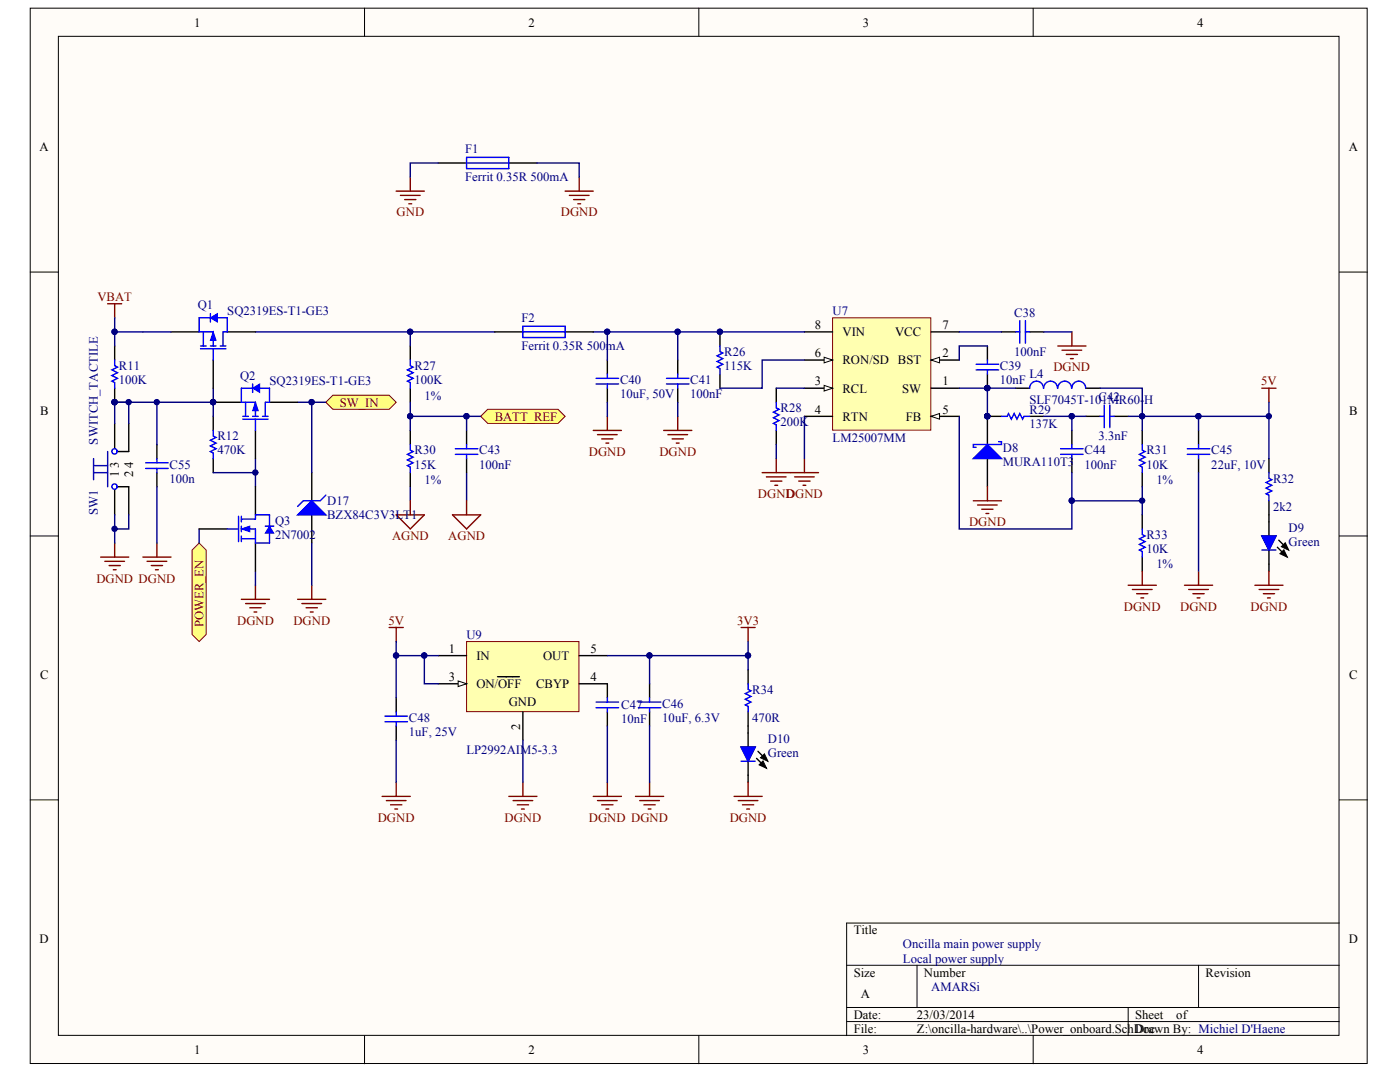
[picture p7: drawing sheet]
<svg xmlns="http://www.w3.org/2000/svg" width="270mm" height="207mm" viewBox="0 0 270 207" stroke-linecap="round" stroke-linejoin="round" font-family="sans-serif">
<defs><g id="words">
<g font-size="2.4">
<text x="37.4" y="5.1">1</text>
<text x="101.9" y="5.1">2</text>
<text x="166.3" y="5.1">3</text>
<text x="230.8" y="5.1">4</text>
<text x="7.6" y="29.2">A</text>
<text x="260" y="29.2">A</text>
<text x="157.1" y="63.4">8</text>
<text x="162.4" y="64.8">VIN</text>
<text x="172.5" y="64.8">VCC</text>
<text x="181.7" y="63.4">7</text>
<text x="157.1" y="68.8">6</text>
<text x="162.4" y="70.2">RON/SD BST</text>
<text x="181.7" y="68.8">2</text>
<text x="157.1" y="74.2">3</text>
<text x="162.4" y="75.6">RCL</text>
<text x="173.9" y="75.6">SW</text>
<text x="181.7" y="74.2">1</text>
<text x="7.7" y="80">B</text>
<text x="157.1" y="79.7">4</text>
<text x="162.4" y="81">RTN</text>
<text x="174.6" y="81">FB</text>
<text x="181.7" y="79.7">5</text>
<text x="260.1" y="80">B</text>
<text x="22.9" y="91.9" transform="rotate(-90 22.9 91.9)">1</text>
<text x="22.9" y="90.1" transform="rotate(-90 22.9 90.1)">3</text>
<text x="25.7" y="91.9" transform="rotate(-90 25.7 91.9)">2</text>
<text x="25.7" y="90.1" transform="rotate(-90 25.7 90.1)">4</text>
<text x="86.5" y="125.8">1</text>
<text x="113.8" y="125.8">5</text>
<text x="7.7" y="130.9">C</text>
<text x="86.5" y="131.2">3</text>
<text x="91.8" y="127.1">IN</text>
<text x="104.7" y="127.1">OUT</text>
<text x="113.8" y="131.2">4</text>
<text x="260.1" y="130.9">C</text>
<text x="91.8" y="132.6">ON/OFF</text>
<text x="98.1" y="136.1">GND</text>
<text x="103.3" y="132.6">CBYP</text>
<text x="100.3" y="140.5" transform="rotate(-90 100.3 140.5)">2</text>
<text x="164.6" y="180">Title</text>
<text x="7.6" y="181.7">D</text>
<text x="260" y="181.7">D</text>
<text x="164.6" y="188.1">Size</text>
<text x="178.1" y="188.1">Number</text>
<text x="232.4" y="188.1">Revision</text>
<text x="164.6" y="196.3">Date:</text>
<text x="165.9" y="192.2">A</text>
<text x="176.8" y="196.3">23/03/2014</text>
<text x="218.8" y="196.3">Sheet</text>
<text x="226.8" y="196.3">of</text>
<text x="37.4" y="203">1</text>
<text x="101.9" y="203">2</text>
<text x="164.6" y="199">File:</text>
<text x="166.3" y="203">3</text>
<text x="176.8" y="199">Z:\oncilla-hardware\..\Power_onboard.SchDoc</text>
<text x="218.8" y="199">Drawn By: Michiel D'Haene</text>
<text x="230.8" y="203">4</text>
</g>
<g font-size="2.4" fill="#000080">
<text x="89.7" y="29.5">F1</text>
<text x="89.7" y="34.9">Ferrit 0.35R 500mA</text>
<text x="38.1" y="59.6">Q1</text>
<text x="43.8" y="60.7">SQ2319ES-T1-GE3</text>
<text x="100.5" y="62">F2</text>
<text x="160.5" y="60.7">U7</text>
<text x="195.5" y="61">C38</text>
<text x="22.9" y="71.3">R11</text>
<text x="79.9" y="71.3">R27</text>
<text x="100.5" y="67.5">Ferrit 0.35R 500mA</text>
<text x="139.6" y="71.3">115K</text>
<text x="139.6" y="68.6">R26</text>
<text x="192.8" y="71.3">C39</text>
<text x="195.5" y="68.6">100nF</text>
<text x="22.9" y="74">100K</text>
<text x="46.3" y="73.2">Q2</text>
<text x="52" y="74.2">SQ2319ES-T1-GE3</text>
<text x="79.9" y="74">100K</text>
<text x="81.8" y="77">1%</text>
<text x="119.5" y="76.7">10uF, 50V</text>
<text x="119.5" y="74">C40</text>
<text x="133.1" y="76.7">100nF</text>
<text x="133.1" y="74">C41</text>
<text x="192.8" y="74">10nF</text>
<text x="198.5" y="72.9">L4</text>
<text x="198.5" y="77.8">SLF7045T-101MR60-H</text>
<text x="211.8" y="77.2">C42</text>
<text x="150.5" y="82.1">200K</text>
<text x="150.5" y="79.4">R28</text>
<text x="198.5" y="82.4">137K</text>
<text x="198.5" y="79.7">R29</text>
<text x="18.9" y="85.6" transform="rotate(-90 18.9 85.6)">SWITCH_TACTILE</text>
<text x="41.9" y="87.5">470K</text>
<text x="41.9" y="84.8">R12</text>
<text x="79.9" y="87.5">R30</text>
<text x="92.4" y="87.5">C43</text>
<text x="160.5" y="85.1">LM25007MM</text>
<text x="193.3" y="87">D8</text>
<text x="193.3" y="89.7">MURA110T3</text>
<text x="209.1" y="87.5">C44</text>
<text x="211.8" y="84.8">3.3nF</text>
<text x="221" y="87.5">R31</text>
<text x="233.5" y="87.5">C45</text>
<text x="32.7" y="93">100n</text>
<text x="32.7" y="90.3">C55</text>
<text x="79.9" y="90.3">15K</text>
<text x="81.8" y="93.2">1%</text>
<text x="92.4" y="90.3">100nF</text>
<text x="209.1" y="90.3">100nF</text>
<text x="221" y="90.3">10K</text>
<text x="222.9" y="93.2">1%</text>
<text x="233.5" y="90.3">22uF, 10V</text>
<text x="245.4" y="93">R32</text>
<text x="18.9" y="99.2" transform="rotate(-90 18.9 99.2)">SW1</text>
<text x="53" y="101.1">Q3</text>
<text x="63.1" y="97.3">D17</text>
<text x="63.1" y="100">BZX84C3V3LT1</text>
<text x="245.4" y="98.4">2k2</text>
<text x="53" y="103.8">2N7002</text>
<text x="221" y="106.5">10K</text>
<text x="221" y="103.8">R33</text>
<text x="248.4" y="105.2">Green</text>
<text x="248.4" y="102.5">D9</text>
<text x="222.9" y="109.5">1%</text>
<text x="89.9" y="123.1">U9</text>
<text x="119.8" y="136.6">C47</text>
<text x="127.7" y="136.3">C46</text>
<text x="145" y="133.6">R34</text>
<text x="78.8" y="141.8">1uF, 25V</text>
<text x="78.8" y="139">C48</text>
<text x="119.8" y="139.3">10nF</text>
<text x="127.7" y="139">10uF, 6.3V</text>
<text x="145" y="139">470R</text>
<text x="148" y="143.1">D10</text>
<text x="89.9" y="145.3">LP2992AIM5-3.3</text>
<text x="148" y="145.8">Green</text>
<text x="174.1" y="182.7">Oncilla main power supply</text>
<text x="174.1" y="185.4">Local power supply</text>
<text x="179.5" y="190.8">AMARSi</text>
</g>
<g font-size="2.4" fill="#800000">
<text x="76.5" y="41.7">GND</text>
<text x="108.1" y="41.7">DGND</text>
<text x="18.8" y="58">VBAT</text>
<text x="203.1" y="71.5">DGND</text>
<text x="243.1" y="74.2">5V</text>
<text x="65.5" y="78.3">SW_IN</text>
<text x="95.4" y="81">BATT_REF</text>
<text x="113.5" y="87.8">DGND</text>
<text x="127.1" y="87.8">DGND</text>
<text x="146.1" y="95.9">DGNDGND</text>
<text x="186.8" y="101.4">DGND</text>
<text x="75.6" y="104.1">AGND</text>
<text x="86.4" y="104.1">AGND</text>
<text x="18.6" y="112.2">DGND DGND</text>
<text x="216.7" y="117.6">DGND</text>
<text x="227.5" y="117.6">DGND</text>
<text x="241.1" y="117.6">DGND</text>
<text x="39.2" y="120.9" transform="rotate(-90 39.2 120.9)">POWER_EN</text>
<text x="45.7" y="120.4">DGND</text>
<text x="56.6" y="120.4">DGND</text>
<text x="74.9" y="120.4">5V</text>
<text x="142.1" y="120.4">3V3</text>
<text x="72.8" y="158.3">DGND</text>
<text x="97.3" y="158.3">DGND</text>
<text x="113.5" y="158.3">DGND DGND</text>
<text x="140.7" y="158.3">DGND</text>
</g>
</g></defs>
<g fill="#fffcf8" stroke="#000" stroke-width=".19">
<path d="M5.8 1.6h257.7v203.3h-257.7z"/>
<path d="M11.3 7h246.8v192.4h-246.8z"/>
</g>
<g fill="none" stroke="#000" stroke-width=".19">
<path d="M70.3 1.6v5.4M134.7 1.6v5.4M199.2 1.6v5.4M5.8 52.4h5.5M258.2 52.4h5.4M5.8 103.2h5.5M258.2 103.2h5.4M5.8 154.1h5.5M258.2 154.1h5.4M258.2 177.8h-95v21.7M70.3 199.5v5.4M134.7 199.5v5.4"/>
<path d="M163.2 185.9h95M163.2 194.1h95M163.2 196.8h95M176.8 185.9v8.2M199.2 199.5v5.4M217.5 194.1v5.4M231 185.9v8.2"/>
</g>
<path d="M79.1 66.6v2.8M79.1 74.8v2.7M138.8 63.9v2.7M138.8 72.1v2.7M79.1 82.9v2.7M79.1 91v2.8M89.9 82.9v2.7M89.9 88.3v2.7M190.3 80.2h2.8M198.5 80.2h2.7" fill="none" stroke="#000" stroke-width=".27"/>
<g fill="#000080" stroke="#000080" stroke-width=".19">
<circle cx="138.8" cy="63.9" r=".52"/>
<circle cx="190.3" cy="80.2" r=".52"/>
<circle cx="89.9" cy="80.2" r=".52"/>
<circle cx="79.1" cy="80.2" r=".52"/>
</g>
<path d="M79.1 69.4v1l.5 .3-1.1 .6 1.1 .5-1.1 .5 1.1 .6-1.1 .5 .6 .3v1.1M138.8 66.6v1.1l.5 .3-1.1 .5 1.1 .6-1.1 .5 1.1 .6-1.1 .5 .6 .3v1.1M79.1 85.6v1.1l.5 .3-1.1 .5 1.1 .6-1.1 .5 1.1 .5-1.1 .6 .6 .3v1M87.8 86.4h4.3M87.8 87.5h4.3M89.9 85.6v.8M89.9 87.5v.8M193.1 80.2h1l.3-.5 .6 1 .5-1 .5 1 .6-1 .5 1 .3-.5h1.1" fill="none" stroke="#00f" stroke-width=".27"/>
<path d="M20.7 58.5h2.8M22.1 58.5v2.7" fill="none" stroke="#800000" stroke-width=".27"/>
<path d="M79.1 77.5v2.7h10.8v2.7M79.1 80.2v2.7M79.1 93.8v2.7M89.9 91v5.5" fill="none" stroke="#000080" stroke-width=".27"/>
<path d="M92.7 80.2l1.3-1.4h13.6l1.3 1.4-1.3 1.4h-13.6z" fill-rule="evenodd" fill="#ffff80" stroke="#800000" stroke-width=".19"/>
<path d="M114.4 63.9h2.7v5.5M117.1 63.9h13.5v5.5M117.1 77.5v2.7M130.6 77.5v2.7M89.9 80.2h2.8" fill="none" stroke="#000080" stroke-width=".27"/>
<g fill="#000080" stroke="#000080" stroke-width=".19">
<circle cx="89.9" cy="80.2" r=".52"/>
<circle cx="117.1" cy="63.9" r=".52"/>
<circle cx="130.6" cy="63.9" r=".52"/>
</g>
<g fill="none" stroke="#000" stroke-width=".27">
<path d="M117.1 69.4v2.7M117.1 74.8v2.7M130.6 69.4v2.7M130.6 74.8v2.7M244.6 96.5v6.7h1.4l-1.4 2.8-1.3-2.8h1.3M244.6 88.3v2.7M244.6 106v4M246.2 105.4l1.7 1.6M246.5 104.1l1.6 1.6M144.2 137.1v6.8h1.4l-1.4 2.7-1.3-2.7h1.3M144.2 129v2.7M144.2 146.6v4.1"/>
<path d="M145.8 146.1l1.7 1.6M146.1 144.7l1.6 1.7"/>
</g>
<path d="M114.9 72.9h4.3M114.9 74h4.3M117.1 72.1v.8M117.1 74v.8M128.5 72.9h4.3M128.5 74h4.3M130.6 72.1v.8M130.6 74v.8M244.6 91v1.1l.6 .3-1.1 .5 1.1 .6-1.1 .5 1.1 .6-1.1 .5 .5 .3v1.1M243.3 106h2.7M144.2 131.7v1.1l.6 .3-1.1 .5 1.1 .6-1.1 .5 1.1 .5-1.1 .6 .5 .3v1M142.9 146.6h2.7" fill="none" stroke="#00f" stroke-width=".27"/>
<path d="M246.7 106.7l.8-.8 .7 1.4zM247 105.3l.8-.7 .6 1.4zM146.3 147.3l.8-.7 .7 1.4zM146.6 146l.8-.8 .6 1.5z" fill="#000" stroke="#000" stroke-width=".19"/>
<g fill="#00f" stroke="#00f" stroke-width=".27">
<path d="M243.3 103.2h2.7l-1.4 2.8z"/>
<path d="M142.9 143.9h2.7l-1.4 2.7z"/>
</g>
<g fill="none" stroke="#800000" stroke-width=".27">
<path d="M243.3 74.8h2.7M244.6 74.8v2.7M114.4 82.9h5.4M115.2 83.7h3.8M116 84.5h2.2M116.8 85.4h.5M117.1 80.2v2.7M127.9 82.9h5.5M128.7 83.7h3.8M129.6 84.5h2.1M130.4 85.4h.5M130.6 80.2v2.7"/>
<path d="M19.4 107.3h5.4M20.2 108.1h3.8M21 108.9h2.2M21.8 109.8h.6M22.1 104.6v2.7M241.9 112.7h5.4M242.7 113.6h3.8M243.5 114.4h2.2M244.3 115.2h.6M244.6 110v2.7M142.9 120.9h2.7M144.2 120.9v2.7"/>
<path d="M141.5 153.4h5.4M142.3 154.2h3.8M143.1 155h2.2M143.9 155.8h.6M144.2 150.7v2.7"/>
</g>
<path d="M160.5 61.2h18.9v21.7h-18.9z" fill="#ffffb0" stroke="#800000" stroke-width=".19"/>
<path d="M155.1 74.8h5.4M179.5 63.9h5.4" fill="none" stroke="#000" stroke-width=".27"/>
<path d="M158.9 74.2l1.6 .6-1.6 .5z" fill="#fffcf8" stroke="#000" stroke-width=".19"/>
<path d="M179.5 74.8h5.4M179.5 80.2h5.4" fill="none" stroke="#000" stroke-width=".27"/>
<path d="M179.5 80.2l1.6-.5v1z" fill="#fffcf8" stroke="#000" stroke-width=".19"/>
<path d="M155.1 63.9h5.4M179.5 69.4h5.4M155.1 80.2h5.4" fill="none" stroke="#000" stroke-width=".27"/>
<path d="M179.5 69.4l1.6-.6v1.1z" fill="#fffcf8" stroke="#000" stroke-width=".19"/>
<path d="M155.1 69.4h5.4" fill="none" stroke="#000" stroke-width=".27"/>
<path d="M158.9 68.8l1.6 .6-1.6 .5z" fill="#fffcf8" stroke="#000" stroke-width=".19"/>
<g fill="none" stroke="#000" stroke-width=".27">
<path d="M149.6 74.8v2.7M190.3 66.6v2.8M190.3 72.1v2.7M193.1 63.9h2.7M195.8 74.8h2.7M198.5 63.9h2.7M209.3 74.8h2.7M149.6 82.9v2.7M190.3 80.2v5.4M190.3 88.3v5.5M206.6 82.9v2.7M206.6 88.3v2.7"/>
<path d="M209.3 80.2h2.7M214.8 80.2h2.7M220.2 82.9v2.7M220.2 91v2.8M220.2 99.2v2.7M231 82.9v2.7M231 88.3v2.7M220.2 107.3v2.7"/>
</g>
<g fill="none" stroke="#00f" stroke-width=".27">
<path d="M149.6 77.5v1.1l.6 .2-1.1 .6 1.1 .5-1.1 .6 1.1 .5-1.1 .6 .5 .2v1.1M188.2 70.2h4.3M188.2 71.3h4.3M190.3 69.4v.8M190.3 71.3v.8M195.8 63.9h.8M196.6 61.8v4.3M197.7 61.8v4.3M197.7 63.9h.8M201.1 74.8a1.33 1.33 0 0 0-1.3-1.4 1.33 1.33 0 0 0-1.3 1.4M203.9 74.8a1.33 1.33 0 0 0-1.4-1.4 1.33 1.33 0 0 0-1.3 1.4M206.6 74.8a1.33 1.33 0 0 0-1.4-1.4 1.33 1.33 0 0 0-1.3 1.4"/>
<path d="M209.3 74.8a1.33 1.33 0 0 0-1.4-1.4 1.33 1.33 0 0 0-1.3 1.4M212.9 78v4.4M213.9 78v4.4M192.5 85.1h.6v.5h-5.5v.6h.6M204.4 86.4h4.4M204.4 87.5h4.4M206.6 85.6v.8M206.6 87.5v.8M212 80.2h.9M213.9 80.2h.9M220.2 85.6v1.1l.5 .3-1.1 .5 1.1 .6-1.1 .5 1.1 .5-1.1 .6 .6 .3v1M228.9 86.4h4.3"/>
<path d="M228.9 87.5h4.3M231 85.6v.8M231 87.5v.8M220.2 101.9v1.1l.5 .2-1.1 .6 1.1 .5-1.1 .6 1.1 .5-1.1 .6 .6 .2v1.1"/>
</g>
<g fill="none" stroke="#800000" stroke-width=".27">
<path d="M203.9 66.6h5.4M204.7 67.5h3.8M205.5 68.3h2.2M206.3 69.1h.6M206.6 63.9v2.7M146.9 91h10.9M147.7 91.9h3.8M148.6 92.7h2.1M149.4 93.5h.5M149.6 88.3v2.7M153.2 91.9h3.8M154 92.7h2.2"/>
<path d="M154.8 93.5h.5M155.1 88.3v2.7M217.5 112.7h5.4M218.3 113.6h3.8M219.1 114.4h2.2M219.9 115.2h.6M220.2 110v2.7M228.3 112.7h5.5M229.1 113.6h3.8M230 114.4h2.1M230.8 115.2h.5M231 110v2.7"/>
</g>
<g fill="none" stroke="#000080" stroke-width=".27">
<path d="M130.6 63.9h24.5M149.6 74.8h5.5M155.1 69.4h-8.2v5.4h-8.1M184.9 74.8h5.4v5.4M184.9 63.9h8.2M190.3 66.6h-5.4v2.8M190.3 74.8h5.5M201.2 63.9h5.4M212 74.8h8.2v5.4h10.8v2.7M244.6 77.5v10.8M149.6 85.6v2.7M155.1 80.2v8.1"/>
<path d="M201.2 80.2h5.4v2.7M206.6 91v5.5h13.6M206.6 80.2h2.7M217.5 80.2h2.7v2.7M220.2 93.8v5.4M231 80.2h13.6M231 91v19"/>
</g>
<g fill="#000080" stroke="#000080" stroke-width=".19">
<circle cx="130.6" cy="63.9" r=".52"/>
<circle cx="220.2" cy="96.4" r=".52"/>
<circle cx="206.6" cy="96.4" r=".52"/>
<circle cx="206.6" cy="80.2" r=".52"/>
<circle cx="220.2" cy="80.2" r=".52"/>
<circle cx="190.3" cy="74.8" r=".52"/>
<circle cx="231" cy="80.2" r=".52"/>
<circle cx="244.6" cy="80.2" r=".52"/>
<circle cx="190.3" cy="80.2" r=".52"/>
</g>
<path d="M187.6 88.3l2.7-2.7 2.8 2.7z" fill="#00f" stroke="#00f" stroke-width=".27"/>
<path d="M89.9 123.6h21.7v13.5h-21.7z" fill="#ffffb0" stroke="#800000" stroke-width=".19"/>
<path d="M84.5 126.3h5.4M84.5 131.7h5.4M100.8 137.1v5.5M111.7 126.3h5.4M111.7 131.7h5.4" fill="none" stroke="#000" stroke-width=".27"/>
<path d="M88.3 131.2l1.6 .5-1.6 .6z" fill="#fffcf8" stroke="#000" stroke-width=".19"/>
<g fill="none" stroke="#000" stroke-width=".27">
<path d="M84.5 31.4h5.4M98.1 31.4h5.4M22.1 66.6v2.8M22.1 74.8v2.7M95.4 63.9h5.4M108.9 63.9h5.5M22.1 81.6v5.4h2.7v-5.4M22.1 99.2v-5.4h2.7v5.4M76.4 134.4v2.7M76.4 139.9v2.7M95.9 130.4h4.2M117.1 131.7v2.7"/>
<path d="M117.1 137.1v2.8M125.2 131.7v2.7M125.2 137.1v2.8"/>
</g>
<g fill="none" stroke="#00f" stroke-width=".27">
<path d="M89.9 30.3h8.2v2.2h-8.2zM89.9 31.4h8.2M22.1 69.4v1l.5 .3-1 .6 1 .5-1 .5 1 .6-1 .5 .5 .3v1.1M100.8 62.9h8.1v2.1h-8.1zM100.8 63.9h8.1M74.2 138h4.3M74.2 139h4.3M76.4 137.1v.9M76.4 139v.9M114.9 135.2h4.3M114.9 136.3h4.3M117.1 134.4v.8"/>
<path d="M117.1 136.3v.8M123 135.2h4.4M123 136.3h4.4M125.2 134.4v.8M125.2 136.3v.8"/>
</g>
<g fill="none" stroke="#800000" stroke-width=".27">
<path d="M76.4 36.8h5.4M77.2 37.6h3.8M78 38.4h2.2M78.8 39.3h.6M79.1 34.1v2.7M108.9 36.8h5.5M109.8 37.6h3.7M110.6 38.4h2.1M111.4 39.3h.5M111.7 34.1v2.7M76.4 99.2h5.4l-2.7 2.7zM79.1 96.5v2.7"/>
<path d="M87.2 99.2h5.5l-2.8 2.7zM89.9 96.5v2.7M187.6 96.5h5.5M188.4 97.3h3.8M189.3 98.1h2.1M190.1 98.9h.5M190.3 93.8v2.7M75 120.9h2.7M76.4 120.9v2.7M73.7 153.4h5.4M74.5 154.2h3.8M75.3 155h2.2"/>
<path d="M76.1 155.8h.5M76.4 150.7v2.7M98.1 153.4h5.4M98.9 154.2h3.8M99.7 155h2.2M100.5 155.8h.6M100.8 150.7v2.7M114.4 153.4h5.4M115.2 154.2h3.8M116 155h2.2M116.8 155.8h.5M117.1 150.7v2.7"/>
<path d="M122.5 153.4h5.4M123.3 154.2h3.8M124.1 155h2.2M124.9 155.8h.6M125.2 150.7v2.7"/>
</g>
<g fill="none" stroke="#000080" stroke-width=".27">
<path d="M84.5 31.4h-5.4v2.7M103.5 31.4h8.2v2.7M95.4 63.9h-16.3v2.7M184.9 80.2v21.7h21.7v-5.4M76.4 123.6v2.7M81.8 126.3h-5.4v8.1M84.5 126.3h-2.7v5.4h2.7M117.1 126.3h8.1v5.4M117.1 139.9v10.8M125.2 126.3h19v2.7M125.2 139.9v10.8M144.2 123.6v2.7"/>
<path d="M76.4 142.6v8.1M100.8 142.6v8.1"/>
</g>
<g fill="#000080" stroke="#000080" stroke-width=".19">
<circle cx="81.8" cy="126.3" r=".52"/>
<circle cx="76.3" cy="126.3" r=".52"/>
<circle cx="125.2" cy="126.3" r=".52"/>
<circle cx="144.2" cy="126.3" r=".52"/>
<circle cx="79.1" cy="63.9" r=".52"/>
<circle cx="206.6" cy="96.4" r=".52"/>
<circle cx="22.1" cy="77.5" r=".52"/>
</g>
<path d="M18 91h2.7M18 89.7h2.7M18 88.3v4.1M20.7 87v6.8" fill="none" stroke="#0000bf" stroke-width=".27"/>
<g fill="#fff" stroke="#00f" stroke-width=".27">
<circle cx="22.1" cy="93.7" r=".52"/>
<circle cx="22.1" cy="87" r=".52"/>
</g>
<path d="M22.1 61.2v2.7h5.4M22.1 63.9v2.7M41.1 74.8v2.7h-19M49.2 63.9h29.9M57.4 77.5h2.7v13.5M22.1 81.6v-4.1h2.7v4.1M22.1 99.2v5.4M24.8 99.2v2.7h-2.7M60.1 104.6v8.1" fill="none" stroke="#000080" stroke-width=".27"/>
<g fill="#000080" stroke="#000080" stroke-width=".19">
<circle cx="22.1" cy="63.9" r=".52"/>
<circle cx="24.8" cy="77.5" r=".52"/>
<circle cx="22.1" cy="77.5" r=".52"/>
<circle cx="41.1" cy="77.5" r=".52"/>
<circle cx="22.1" cy="101.9" r=".52"/>
<circle cx="79.1" cy="63.9" r=".52"/>
<circle cx="60.1" cy="77.5" r=".52"/>
</g>
<path d="M60.1 91v5.5M60.1 99.2v5.4" fill="none" stroke="#000" stroke-width=".27"/>
<path d="M57.4 99.2l2.7-2.7 2.7 2.7z" fill="#00f" stroke="#00f" stroke-width=".27"/>
<path d="M62.8 95.4l-1.1 1.1h-3.2l-1.1 1.1" fill="none" stroke="#00f" stroke-width=".27"/>
<path d="M57.4 115.4h5.4M58.2 116.3h3.8M59 117.1h2.2M59.8 117.9h.6M60.1 112.7v2.7" fill="none" stroke="#800000" stroke-width=".27"/>
<path d="M62.8 77.5l1.4-1.4h10.8l1.4 1.4-1.4 1.3h-10.8z" fill-rule="evenodd" fill="#ffff80" stroke="#800000" stroke-width=".19"/>
<path d="M46.5 115.4h5.5M47.3 116.3h3.8M48.2 117.1h2.1M49 117.9h.5M49.2 112.7v2.7" fill="none" stroke="#800000" stroke-width=".27"/>
<path d="M60.1 77.5h2.7" fill="none" stroke="#000080" stroke-width=".27"/>
<circle cx="60.1" cy="77.5" r=".52" fill="#000080" stroke="#000080" stroke-width=".19"/>
<path d="M37 106l1.4-1.4 1.3 1.4v16.2l-1.3 1.4-1.4-1.4z" fill-rule="evenodd" fill="#ffff80" stroke="#800000" stroke-width=".19"/>
<path d="M27.5 63.9h5.5M30.2 77.5v8.1M41.1 77.5v2.7M30.2 93.8v10.8M41.1 91h8.1M49.2 88.3v5.5M38.4 101.9v2.7M49.2 110v2.7" fill="none" stroke="#000080" stroke-width=".27"/>
<g fill="none" stroke="#000" stroke-width=".27">
<path d="M33 63.9h5.4M41.1 69.4v5.4M41.1 77.5h5.4M43.8 63.9h5.4M52 77.5h5.4M30.2 85.6v2.7M30.2 91v2.8M41.1 80.2v2.7M41.1 88.3v2.7M49.2 82.9v5.4M49.2 93.8v5.4M38.4 101.9h5.4"/>
<path d="M49.2 104.6v5.4"/>
</g>
<g fill="none" stroke="#00f" stroke-width=".27">
<path d="M38.7 67.2h4.8M38.7 66.6h1M39.2 63.9v2.7M40.6 61.2h-2.2v2.7h2.7v2.7M40.6 66.6h1M40.6 60.4v1.6M41.1 67.2v2.2M41.9 61.2h1.9v2.7h-.8v2.7M42.5 66.6h1M47.3 77.5v2.7M48.7 74.8h-2.2v2.7h2.7v2.7M48.7 74v1.6"/>
<path d="M50.1 74.8h1.9v2.7h-.9v2.7M28.1 89.1h4.3M28.1 90.2h4.3M30.2 88.3v.8M30.2 90.2v.8M41.1 82.9v1.1l.5 .3-1 .5 1 .6-1 .5 1 .5-1 .6 .5 .3v1M46 99.5v4.8M46.5 100h2.7v-.8h2.8v2.2M46.5 99.5v1M46.8 80.7h4.9M46.8 80.2h1.1M48.7 80.2h1.1"/>
<path d="M49.2 80.7v2.2M50.6 80.2h1.1M43.8 101.9h2.2M46.5 101.9h2.7v2.7h2.8v-1.9M46.5 101.4v1M46.5 103.2v1.1M46.5 103.8h2.7M51.1 101.4h1.7"/>
</g>
<g fill="#000080" stroke="#000080" stroke-width=".19">
<circle cx="41.1" cy="77.5" r=".52"/>
<circle cx="49.2" cy="91" r=".52"/>
<circle cx="30.2" cy="77.5" r=".52"/>
</g>
<g fill="#00f" stroke="#00f" stroke-width=".19">
<path d="M41.1 63.9l.5 1.7h-1z"/>
<path d="M40.6 61.2l1.3-.8v1.6z"/>
<path d="M49.2 77.5l.6 1.6h-1.1z"/>
<path d="M48.7 74.8l1.4-.8v1.6z"/>
<path d="M46.5 101.9l1.7-.5v1z"/>
<path d="M52 101.4l.8 1.3h-1.7z"/>
</g>
<path d="M27.5 107.3h5.5M28.3 108.1h3.8M29.2 108.9h2.1M30 109.8h.5M30.2 104.6v2.7" fill="none" stroke="#800000" stroke-width=".27"/>
<use href="#words"/>
</svg>
